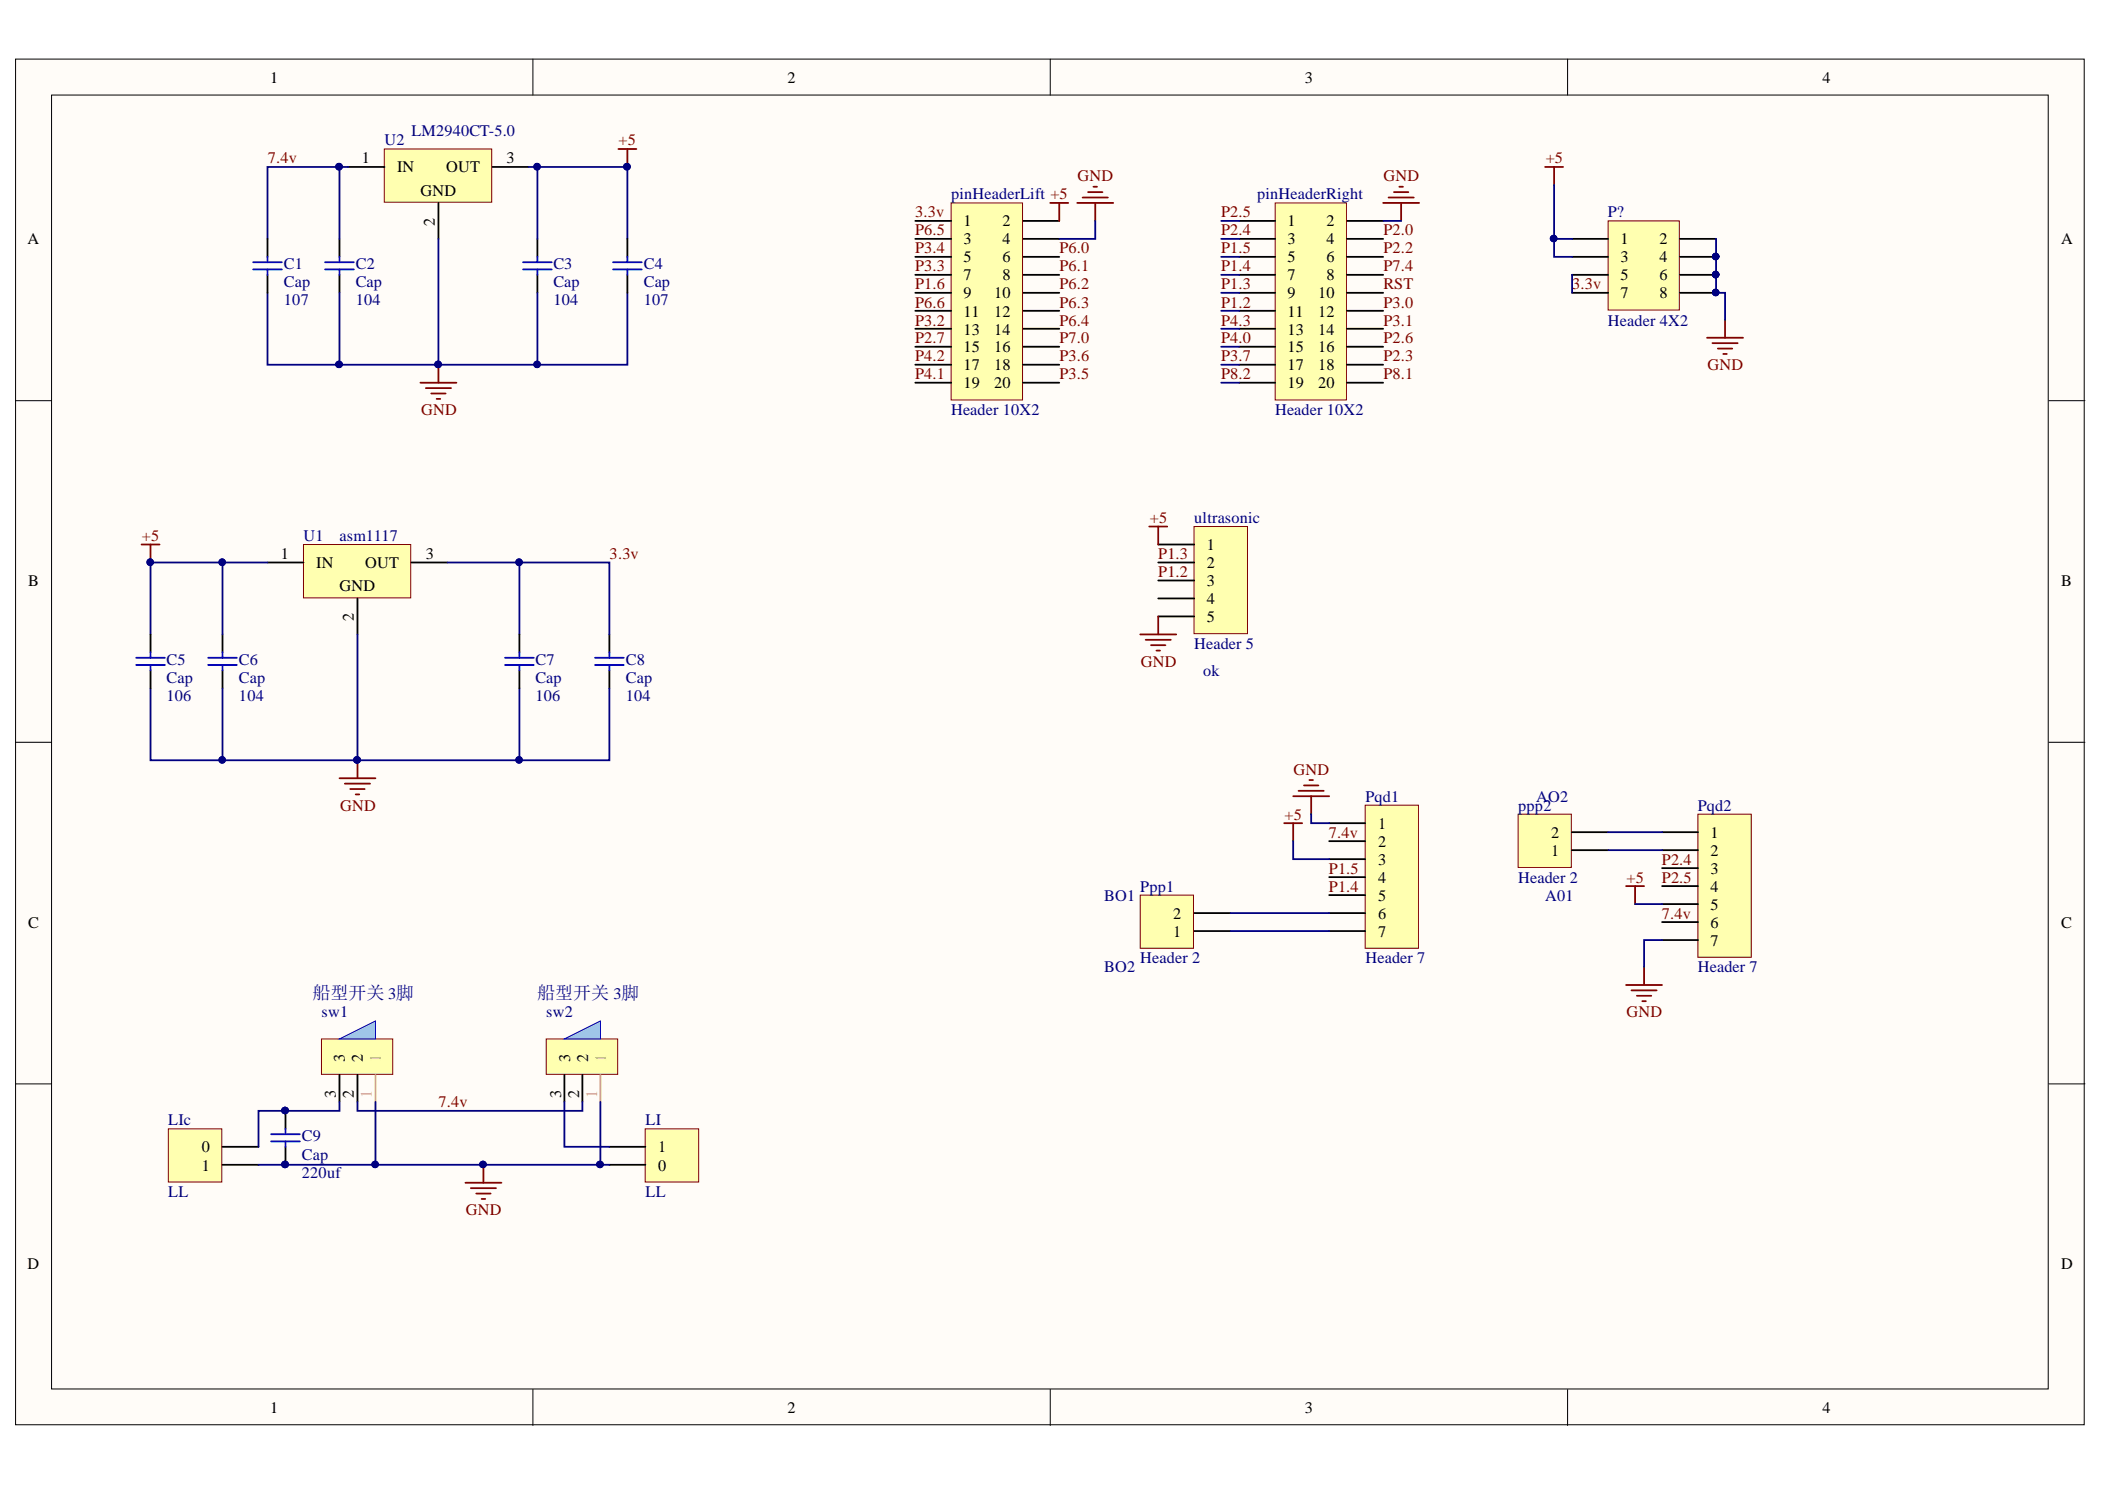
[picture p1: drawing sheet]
<svg xmlns="http://www.w3.org/2000/svg" width="297mm" height="210mm" viewBox="0 0 297 210" stroke-linecap="round" stroke-linejoin="round" font-family="sans-serif">
<defs><g id="words">
<g font-size="2.5" fill="#000080">
<text x="44.1" y="141">船型开关 3脚</text>
<text x="75.8" y="141">船型开关 3脚</text>
</g>
<g font-size="2.3">
<text x="38.1" y="11.6">1</text>
<text x="111.1" y="11.6">2</text>
<text x="184.1" y="11.6">3</text>
<text x="257.2" y="11.6">4</text>
<text x="51" y="23">1</text>
<text x="71.5" y="23">3</text>
<text x="56" y="24.3">IN</text>
<text x="59.3" y="27.6">GND</text>
<text x="63" y="24.3">OUT</text>
<text x="3.9" y="34.4">A</text>
<text x="61.4" y="31.8" transform="rotate(-90 61.4 31.8)">2</text>
<text x="136" y="31.9">1</text>
<text x="136" y="34.4">3</text>
<text x="141.5" y="31.9">2</text>
<text x="141.5" y="34.4">4</text>
<text x="181.7" y="31.9">1</text>
<text x="181.7" y="34.4">3</text>
<text x="187.2" y="31.9">2</text>
<text x="187.2" y="34.4">4</text>
<text x="228.7" y="34.4">1</text>
<text x="234.2" y="34.4">2</text>
<text x="290.9" y="34.4">A</text>
<text x="136" y="37">5</text>
<text x="136" y="39.5">7</text>
<text x="141.5" y="37">6</text>
<text x="141.5" y="39.5">8</text>
<text x="181.7" y="37">5</text>
<text x="181.7" y="39.5">7</text>
<text x="187.2" y="37">6</text>
<text x="187.2" y="39.5">8</text>
<text x="228.7" y="37">3</text>
<text x="228.7" y="39.5">5</text>
<text x="234.2" y="37">4</text>
<text x="234.2" y="39.5">6</text>
<text x="136" y="42">9</text>
<text x="136" y="44.7">11</text>
<text x="136" y="47.2">13</text>
<text x="140.3" y="42">10</text>
<text x="140.3" y="44.7">12</text>
<text x="140.3" y="47.2">14</text>
<text x="181.7" y="42">9</text>
<text x="181.7" y="44.7">11</text>
<text x="181.7" y="47.2">13</text>
<text x="186" y="42">10</text>
<text x="186" y="44.7">12</text>
<text x="186" y="47.2">14</text>
<text x="228.7" y="42">7</text>
<text x="234.2" y="42">8</text>
<text x="136" y="49.7">15</text>
<text x="136" y="52.3">17</text>
<text x="140.3" y="49.7">16</text>
<text x="140.3" y="52.3">18</text>
<text x="181.7" y="49.7">15</text>
<text x="181.7" y="52.3">17</text>
<text x="186" y="49.7">16</text>
<text x="186" y="52.3">18</text>
<text x="136" y="54.8">19</text>
<text x="140.3" y="54.8">20</text>
<text x="181.7" y="54.8">19</text>
<text x="186" y="54.8">20</text>
<text x="170.3" y="77.6">1</text>
<text x="4" y="82.6">B</text>
<text x="39.6" y="78.8">1</text>
<text x="44.6" y="80.1">IN</text>
<text x="47.9" y="83.4">GND</text>
<text x="51.5" y="80.1">OUT</text>
<text x="60.1" y="78.8">3</text>
<text x="170.3" y="80.1">2</text>
<text x="170.3" y="82.6">3</text>
<text x="290.9" y="82.6">B</text>
<text x="49.9" y="87.6" transform="rotate(-90 49.9 87.6)">2</text>
<text x="170.3" y="85.2">4</text>
<text x="170.3" y="87.7">5</text>
<text x="194.5" y="116.9">1</text>
<text x="194.5" y="119.4">2</text>
<text x="218.9" y="118.2">2</text>
<text x="241.4" y="118.2">1</text>
<text x="194.5" y="122">3</text>
<text x="194.5" y="124.5">4</text>
<text x="218.9" y="120.7">1</text>
<text x="241.4" y="120.7">2</text>
<text x="241.4" y="123.2">3</text>
<text x="241.4" y="125.8">4</text>
<text x="4" y="130.8">C</text>
<text x="165.6" y="129.6">2</text>
<text x="194.5" y="127">5</text>
<text x="194.5" y="129.6">6</text>
<text x="241.4" y="128.3">5</text>
<text x="241.4" y="130.8">6</text>
<text x="290.9" y="130.8">C</text>
<text x="165.6" y="132.1">1</text>
<text x="194.5" y="132.1">7</text>
<text x="241.4" y="133.4">7</text>
<text x="48.7" y="149.8" transform="rotate(-90 48.7 149.8)">3</text>
<text x="51.2" y="149.8" transform="rotate(-90 51.2 149.8)">2</text>
<text x="80.5" y="149.8" transform="rotate(-90 80.5 149.8)">3</text>
<text x="83" y="149.8" transform="rotate(-90 83 149.8)">2</text>
<text x="47.4" y="154.8" transform="rotate(-90 47.4 154.8)">3</text>
<text x="49.9" y="154.8" transform="rotate(-90 49.9 154.8)">2</text>
<text x="79.2" y="154.8" transform="rotate(-90 79.2 154.8)">3</text>
<text x="81.7" y="154.8" transform="rotate(-90 81.7 154.8)">2</text>
<text x="28.5" y="165.1">1</text>
<text x="28.5" y="162.5">0</text>
<text x="92.9" y="162.5">1</text>
<text x="92.9" y="165.1">0</text>
<text x="3.9" y="179">D</text>
<text x="290.9" y="179">D</text>
<text x="38.1" y="199.3">1</text>
<text x="111.1" y="199.3">2</text>
<text x="184.1" y="199.3">3</text>
<text x="257.2" y="199.3">4</text>
</g>
<g font-size="2.3" fill="#800000">
<text x="37.8" y="23">7.4v</text>
<text x="87.3" y="20.5">+5</text>
<text x="218.1" y="23">+5</text>
<text x="152" y="25.6">GND</text>
<text x="195.2" y="25.6">GND</text>
<text x="129.1" y="30.6">3.3v</text>
<text x="129.1" y="33.2">P6.5</text>
<text x="129.1" y="35.7">P3.4</text>
<text x="149.5" y="35.7">P6.0</text>
<text x="172.3" y="30.6">P2.5</text>
<text x="172.3" y="33.2">P2.4</text>
<text x="172.3" y="35.7">P1.5</text>
<text x="195.2" y="35.7">P2.2</text>
<text x="195.2" y="33.2">P2.0</text>
<text x="129.1" y="38.2">P3.3</text>
<text x="129.1" y="40.8">P1.6</text>
<text x="149.5" y="38.2">P6.1</text>
<text x="149.5" y="40.8">P6.2</text>
<text x="172.3" y="38.2">P1.4</text>
<text x="172.3" y="40.8">P1.3</text>
<text x="195.2" y="38.2">P7.4</text>
<text x="195.2" y="40.8">RST</text>
<text x="221.8" y="40.8">3.3v</text>
<text x="129.1" y="43.4">P6.6</text>
<text x="129.1" y="45.9">P3.2</text>
<text x="149.5" y="43.4">P6.3</text>
<text x="149.5" y="45.9">P6.4</text>
<text x="172.3" y="43.4">P1.2</text>
<text x="172.3" y="45.9">P4.3</text>
<text x="195.2" y="43.4">P3.0</text>
<text x="195.2" y="45.9">P3.1</text>
<text x="129.1" y="48.5">P2.7</text>
<text x="129.1" y="51">P4.2</text>
<text x="129.1" y="53.5">P4.1</text>
<text x="149.5" y="48.5">P7.0</text>
<text x="149.5" y="51">P3.6</text>
<text x="149.5" y="53.5">P3.5</text>
<text x="172.3" y="48.5">P4.0</text>
<text x="172.3" y="51">P3.7</text>
<text x="172.3" y="53.5">P8.2</text>
<text x="195.2" y="48.5">P2.6</text>
<text x="195.2" y="51">P2.3</text>
<text x="195.2" y="53.5">P8.1</text>
<text x="240.9" y="52.3">GND</text>
<text x="59.4" y="58.6">GND</text>
<text x="20" y="76.3">+5</text>
<text x="162.3" y="73.8">+5</text>
<text x="86" y="78.8">3.3v</text>
<text x="163.4" y="78.8">P1.3</text>
<text x="163.4" y="81.4">P1.2</text>
<text x="161" y="94">GND</text>
<text x="182.5" y="109.3">GND</text>
<text x="48" y="114.4">GND</text>
<text x="181.3" y="115.7">+5</text>
<text x="187.5" y="118.2">7.4v</text>
<text x="187.5" y="125.8">P1.4</text>
<text x="187.5" y="123.2">P1.5</text>
<text x="229.5" y="124.5">+5</text>
<text x="234.5" y="124.5">P2.5</text>
<text x="234.5" y="122">P2.4</text>
<text x="234.5" y="129.6">7.4v</text>
<text x="229.5" y="143.5">GND</text>
<text x="61.9" y="156.2">7.4v</text>
<text x="65.7" y="171.5">GND</text>
</g>
<g font-size="2.3" fill="#000080">
<text x="54.3" y="20.5">U2</text>
<text x="58.1" y="19.2">LM2940CT-5.0</text>
<text x="134.2" y="28.1">pinHeaderLift +5</text>
<text x="177.4" y="28.1">pinHeaderRight</text>
<text x="226.9" y="30.6">P?</text>
<text x="40.1" y="38">C1</text>
<text x="40.1" y="40.5">Cap</text>
<text x="50.2" y="38">C2</text>
<text x="50.2" y="40.5">Cap</text>
<text x="78.1" y="38">C3</text>
<text x="78.1" y="40.5">Cap</text>
<text x="90.8" y="38">C4</text>
<text x="90.8" y="40.5">Cap</text>
<text x="40.1" y="43.1">107</text>
<text x="50.2" y="43.1">104</text>
<text x="78.1" y="43.1">104</text>
<text x="90.8" y="43.1">107</text>
<text x="226.9" y="45.9">Header 4X2</text>
<text x="134.2" y="58.6">Header 10X2</text>
<text x="179.9" y="58.6">Header 10X2</text>
<text x="42.8" y="76.3">U1</text>
<text x="47.9" y="76.3">asm1117</text>
<text x="168.5" y="73.8">ultrasonic</text>
<text x="23.5" y="93.8">C5</text>
<text x="33.7" y="93.8">C6</text>
<text x="75.6" y="93.8">C7</text>
<text x="88.3" y="93.8">C8</text>
<text x="168.5" y="91.5">Header 5</text>
<text x="169.8" y="95.3">ok</text>
<text x="23.5" y="98.9">106</text>
<text x="23.5" y="96.3">Cap</text>
<text x="33.7" y="98.9">104</text>
<text x="33.7" y="96.3">Cap</text>
<text x="75.6" y="98.9">106</text>
<text x="75.6" y="96.3">Cap</text>
<text x="88.3" y="98.9">104</text>
<text x="88.3" y="96.3">Cap</text>
<text x="192.7" y="113.1">Pqd1</text>
<text x="216.8" y="113.1">AO2</text>
<text x="214.2" y="114.4">ppp2</text>
<text x="239.6" y="114.4">Pqd2</text>
<text x="160.9" y="125.8">Ppp1</text>
<text x="214.2" y="124.5">Header 2</text>
<text x="155.8" y="127">BO1</text>
<text x="218" y="127">A01</text>
<text x="155.8" y="137.2">BO2</text>
<text x="160.9" y="135.9">Header 2</text>
<text x="192.7" y="135.9">Header 7</text>
<text x="239.6" y="137.2">Header 7</text>
<text x="45.4" y="143.5">sw1</text>
<text x="77.1" y="143.5">sw2</text>
<text x="23.7" y="158.7">LIc</text>
<text x="42.6" y="161">C9</text>
<text x="91.1" y="158.7">LI</text>
<text x="42.6" y="166.1">220uf</text>
<text x="42.6" y="163.6">Cap</text>
<text x="23.7" y="168.9">LL</text>
<text x="91.1" y="168.9">LL</text>
</g>
<g font-size="2.3" fill="#f6b26b">
<text x="53.7" y="149.8" transform="rotate(-90 53.7 149.8)">1</text>
<text x="85.5" y="149.8" transform="rotate(-90 85.5 149.8)">1</text>
<text x="52.5" y="154.8" transform="rotate(-90 52.5 154.8)">1</text>
<text x="84.3" y="154.8" transform="rotate(-90 84.3 154.8)">1</text>
</g>
</g></defs>
<g fill="#fffcf8" stroke="#000" stroke-width=".14">
<path d="M2.2 8.3h291.9v192.7h-291.9z"/>
<path d="M7.3 13.4h281.7v182.5h-281.7z"/>
</g>
<path d="M75.2 8.3v5.1M148.2 8.3v5.1M221.2 8.3v5.1M2.2 56.5h5.1M289.1 56.5h5.1M2.2 104.7h5.1M289.1 104.7h5.1M2.2 152.9h5.1M289.1 152.9h5.1M75.2 196v5.1M148.2 196v5.1M221.2 196v5.1" fill="none" stroke="#000" stroke-width=".14"/>
<path d="M91 159.2h7.6v7.5h-7.6z" fill="#ffffb0" stroke="#800000" stroke-width=".14"/>
<path d="M86 161.8h5.1M86 164.3h5.1" fill="none" stroke="#000" stroke-width=".25"/>
<path d="M134.2 28.6h10.1v27.8h-10.1z" fill="#ffffb0" stroke="#800000" stroke-width=".14"/>
<g fill="none" stroke="#000" stroke-width=".25">
<path d="M129.2 31.2h5M129.2 33.7h5M129.2 36.2h5M129.2 38.8h5M144.4 31.2h5.1M144.4 33.7h5.1M144.4 36.2h5.1M144.4 38.8h5.1M129.2 41.3h5M129.2 43.8h5M129.2 46.4h5M129.2 48.9h5"/>
<path d="M129.2 51.5h5M129.2 54h5M144.4 41.3h5.1M144.4 43.8h5.1M144.4 46.4h5.1M144.4 48.9h5.1M144.4 51.5h5.1M144.4 54h5.1"/>
</g>
<path d="M148.2 28.6h2.5M149.5 28.6v2.6M152 28.6h5.1M152.8 27.9h3.5M153.5 27.1h2.1M154.3 26.3h.5M154.6 28.6v2.6" fill="none" stroke="#800000" stroke-width=".25"/>
<path d="M179.9 28.6h10.1v27.8h-10.1z" fill="#ffffb0" stroke="#800000" stroke-width=".14"/>
<g fill="none" stroke="#000" stroke-width=".25">
<path d="M174.9 31.2h5M174.9 33.7h5M174.9 36.2h5M174.9 38.8h5M190.1 31.2h5.1M190.1 33.7h5.1M190.1 36.2h5.1M190.1 38.8h5.1M174.9 41.3h5M174.9 43.8h5M174.9 46.4h5M174.9 48.9h5"/>
<path d="M174.9 51.5h5M174.9 54h5M190.1 41.3h5.1M190.1 43.8h5.1M190.1 46.4h5.1M190.1 48.9h5.1M190.1 51.5h5.1M190.1 54h5.1"/>
</g>
<path d="M195.2 28.6h5.1M195.9 27.9h3.6M196.7 27.1h2M197.5 26.3h.5M197.7 28.6v2.6" fill="none" stroke="#800000" stroke-width=".25"/>
<path d="M168.5 74.3h7.5v15.1h-7.5z" fill="#ffffb0" stroke="#800000" stroke-width=".14"/>
<path d="M163.4 76.8h5.1M163.4 79.3h5.1M163.4 81.9h5.1M163.4 84.4h5.1M163.4 87h5.1" fill="none" stroke="#000" stroke-width=".25"/>
<path d="M87.3 21h2.5M88.5 21v2.6M20 76.8h2.5M21.2 76.8v2.5M162.2 74.3h2.5M163.4 74.3v2.5M160.9 89.5h5.1M161.7 90.3h3.5M162.4 91h2.1M163.2 91.8h.5M163.4 87v2.5" fill="none" stroke="#800000" stroke-width=".25"/>
<g fill="#000080" stroke="#000080" stroke-width=".14">
<circle cx="21.2" cy="79.3" r=".46"/>
<circle cx="88.5" cy="23.5" r=".47"/>
</g>
<path d="M192.6 113.6h7.6v20.2h-7.6z" fill="#ffffb0" stroke="#800000" stroke-width=".14"/>
<path d="M187.6 116.1h5M187.6 118.7h5M187.6 121.2h5M187.6 123.7h5M187.6 126.3h5M187.6 128.8h5M187.6 131.3h5" fill="none" stroke="#000" stroke-width=".25"/>
<path d="M239.6 114.9h7.5v20.1h-7.5z" fill="#ffffb0" stroke="#800000" stroke-width=".14"/>
<path d="M234.5 117.4h5.1M234.5 119.9h5.1M234.5 122.5h5.1M234.5 125h5.1M234.5 127.5h5.1M234.5 130.1h5.1M234.5 132.6h5.1" fill="none" stroke="#000" stroke-width=".25"/>
<g fill="none" stroke="#800000" stroke-width=".25">
<path d="M181.2 116.1h2.6M182.5 112.3h5.1M182.5 116.1v2.6M183.2 111.6h3.6M184 110.8h2M184.8 110h.5M185 112.3v2.6M229.5 125h2.5M229.5 138.9h5M230.2 139.7h3.6M230.7 125v2.5M232 136.4v2.5"/>
<path d="M231 140.5h2M231.7 141.2h.6"/>
</g>
<path d="M45.4 146.6h10v5h-10z" fill="#ffffb0" stroke="#800000" stroke-width=".14"/>
<path d="M53 151.6v3.8" fill="none" stroke="#f6b26b" stroke-width=".25"/>
<path d="M47.9 151.6v3.8M50.4 151.6v3.8" fill="none" stroke="#000" stroke-width=".25"/>
<path d="M47.9 146.6l5.1-2.6v2.6z" fill="#9fc5e8"/>
<path d="M47.9 146.6l5.1-2.6v2.6z" fill="none" stroke="#00f" stroke-width=".14"/>
<path d="M77.1 146.6h10.1v5h-10.1z" fill="#ffffb0" stroke="#800000" stroke-width=".14"/>
<path d="M84.7 151.6v3.8" fill="none" stroke="#f6b26b" stroke-width=".25"/>
<path d="M79.6 151.6v3.8M82.2 151.6v3.8" fill="none" stroke="#000" stroke-width=".25"/>
<path d="M79.6 146.6l5.1-2.6v2.6z" fill="#9fc5e8"/>
<path d="M79.6 146.6l5.1-2.6v2.6z" fill="none" stroke="#00f" stroke-width=".14"/>
<path d="M54.2 21h15.2v7.5h-15.2z" fill="#ffffb0" stroke="#800000" stroke-width=".14"/>
<path d="M49.2 23.6h5.1M61.9 28.6v5.1M69.5 23.6h5.1" fill="none" stroke="#000" stroke-width=".25"/>
<path d="M42.8 76.8h15.2v7.5h-15.2z" fill="#ffffb0" stroke="#800000" stroke-width=".14"/>
<path d="M47.9 33.7v2.5M47.9 38.8v2.5M75.8 33.7v2.5M75.8 38.8v2.5M37.7 79.3h5.1M58.1 79.3h5M31.4 89.5v2.5M31.4 94.6v2.5M50.4 84.4v5.1M86 89.5v2.5M86 94.6v2.5" fill="none" stroke="#000" stroke-width=".25"/>
<g fill="none" stroke="#800000" stroke-width=".25">
<path d="M59.3 54h5.1M60.1 54.7h3.5M60.9 55.5h2M61.6 56.3h.5M61.9 51.5v2.5M47.9 109.8h5.1M48.7 110.5h3.5M49.4 111.3h2.1M50.2 112.1h.5M50.4 107.2v2.6M65.7 166.8h5.1M66.4 167.6h3.6"/>
<path d="M67.2 168.4h2M68 169.1h.5M68.2 164.3v2.5"/>
</g>
<g fill="#000080" stroke="#000080" stroke-width=".14">
<circle cx="61.8" cy="51.4" r=".46"/>
<circle cx="50.4" cy="107.2" r=".46"/>
<circle cx="68.2" cy="164.3" r=".46"/>
</g>
<g fill="none" stroke="#00f" stroke-width=".25">
<path d="M45.9 37h4M45.9 38h4M47.9 36.2v.8M47.9 38v.8M73.8 37h4.1M73.8 38h4.1M75.8 36.2v.8M75.8 38v.8M29.4 92.8h4M29.4 93.8h4M31.4 92v.8M31.4 93.8v.8"/>
<path d="M84 92.8h4M84 93.8h4M86 92v.8M86 93.8v.8"/>
</g>
<path d="M214.2 114.9h7.5v7.5h-7.5z" fill="#ffffb0" stroke="#800000" stroke-width=".14"/>
<path d="M221.8 119.9h5.1M221.8 117.4h5.1" fill="none" stroke="#000" stroke-width=".25"/>
<path d="M160.9 126.3h7.5v7.5h-7.5z" fill="#ffffb0" stroke="#800000" stroke-width=".14"/>
<path d="M168.5 131.3h5.1M168.5 128.8h5.1" fill="none" stroke="#000" stroke-width=".25"/>
<path d="M226.9 31.2h10.1v12.5h-10.1z" fill="#ffffb0" stroke="#800000" stroke-width=".14"/>
<path d="M221.8 33.7h5.1M221.8 36.2h5.1M221.8 38.8h5.1M237.1 33.7h5.1M237.1 36.2h5.1M237.1 38.8h5.1M221.8 41.3h5.1M237.1 41.3h5.1" fill="none" stroke="#000" stroke-width=".25"/>
<g fill="#000080" stroke="#000080" stroke-width=".14">
<circle cx="242.1" cy="36.2" r=".46"/>
<circle cx="242.1" cy="38.7" r=".46"/>
<circle cx="242.1" cy="41.3" r=".46"/>
</g>
<path d="M218 23.6h2.6M219.3 23.6v2.5M240.9 47.6h5.1M241.6 48.4h3.6M242.4 49.2h2M243.2 49.9h.5M243.4 45.1v2.5" fill="none" stroke="#800000" stroke-width=".25"/>
<path d="M23.8 159.2h7.5v7.5h-7.5z" fill="#ffffb0" stroke="#800000" stroke-width=".14"/>
<path d="M37.7 33.7v2.5M37.7 38.8v2.5M88.5 33.7v2.5M88.5 38.8v2.5M21.2 89.5v2.5M21.2 94.6v2.5M73.3 89.5v2.5M73.3 94.6v2.5M40.3 156.7v2.5M31.4 164.3h5.1M31.4 161.8h5.1M40.3 161.8v2.5" fill="none" stroke="#000" stroke-width=".25"/>
<g fill="none" stroke="#000080" stroke-width=".25">
<path d="M37.7 33.7v-10.1h10.2v10.1M47.9 23.6h1.3M61.9 33.7v17.8h13.9v-10.2M74.6 23.6h1.2M75.8 33.7v-10.1h12.7v10.1M154.6 31.2v2.5h-5.1M172.3 31.2h2.6M172.3 33.7h2.6M172.3 36.2h2.6M172.3 38.8h2.6M195.2 31.2h2.5M219.3 26.1v7.6h2.5"/>
<path d="M219.3 33.7v2.5h2.5M221.8 38.8v2.5M242.2 33.7v7.6h1.2v3.8M37.7 41.3v10.2h24.2M47.9 41.3v10.2M88.5 41.3v10.2h-12.7M172.3 41.3h2.6M172.3 43.8h2.6M172.3 46.4h2.6M172.3 48.9h2.6M172.3 51.5h2.6M172.3 54h2.6"/>
<path d="M31.4 79.3h6.3M63.1 79.3h22.9v10.2M73.3 79.3v10.2M21.2 89.5v-10.2h10.2v10.2M21.2 97.1v10.1h64.8v-10.1M31.4 97.1v10.1M50.4 89.5v17.7M73.3 97.1v10.1M182.5 118.7v2.5h5.1M185 114.9v1.2h2.6M226.9 119.9h7.6M226.9 117.4h7.6"/>
<path d="M173.6 131.3h14M173.6 128.8h14M230.7 127.5h3.8M234.5 132.6h-2.5v3.8M47.9 155.4v1.3h-11.4v5.1M50.4 155.4v1.3h31.8v-1.3M53 155.4v8.9h-16.5M79.6 155.4v6.4h6.4M84.7 155.4v8.9h1.3M53 164.3h31.7"/>
</g>
<g fill="#000080" stroke="#000080" stroke-width=".14">
<circle cx="47.8" cy="51.4" r=".46"/>
<circle cx="75.8" cy="23.5" r=".46"/>
<circle cx="88.5" cy="23.5" r=".47"/>
<circle cx="31.3" cy="107.2" r=".46"/>
<circle cx="21.2" cy="79.3" r=".46"/>
<circle cx="31.3" cy="79.3" r=".46"/>
<circle cx="75.8" cy="51.4" r=".46"/>
<circle cx="73.2" cy="107.2" r=".46"/>
<circle cx="73.2" cy="79.3" r=".46"/>
<circle cx="50.4" cy="107.2" r=".46"/>
<circle cx="61.8" cy="51.4" r=".46"/>
<circle cx="47.8" cy="23.5" r=".47"/>
<circle cx="40.2" cy="156.6" r=".46"/>
<circle cx="84.7" cy="164.3" r=".46"/>
<circle cx="40.2" cy="164.3" r=".46"/>
<circle cx="52.9" cy="164.3" r=".46"/>
<circle cx="68.2" cy="164.3" r=".46"/>
<circle cx="242.1" cy="36.2" r=".46"/>
<circle cx="242.1" cy="38.7" r=".46"/>
<circle cx="242.1" cy="41.3" r=".46"/>
<circle cx="219.2" cy="33.6" r=".46"/>
</g>
<g fill="none" stroke="#00f" stroke-width=".25">
<path d="M35.7 37h4.1M35.7 38h4.1M37.7 36.2v.8M37.7 38v.8M86.5 37h4.1M86.5 38h4.1M88.5 36.2v.8M88.5 38v.8M19.2 92.8h4.1M19.2 93.8h4.1M21.2 92v.8M21.2 93.8v.8"/>
<path d="M71.3 92.8h4M71.3 93.8h4M73.3 92v.8M73.3 93.8v.8M38.3 160h4M40.3 159.2v.8M38.3 161h4M40.3 161v.8"/>
</g>
<use href="#words"/>
</svg>
